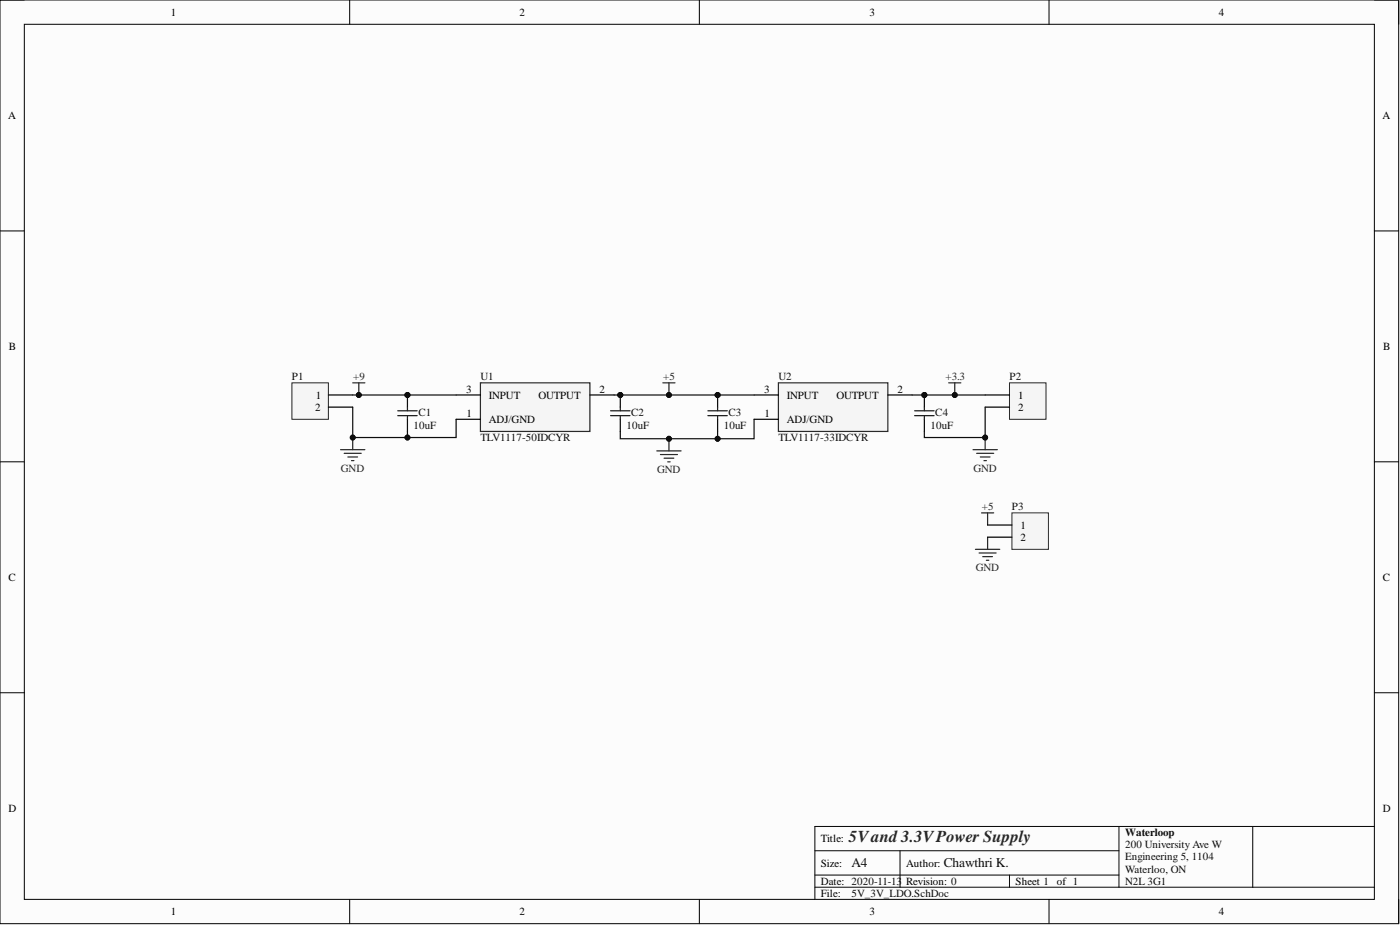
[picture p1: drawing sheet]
<svg xmlns="http://www.w3.org/2000/svg" width="292mm" height="193mm" viewBox="0 0 292 193" stroke-linecap="round" stroke-linejoin="round" font-family="sans-serif">
<defs><g id="words">
<text font-size="3.5" fill="#262626" x="177.1" y="175.7">5Vand 3.3VPower Supply</text>
<g font-size="2.8" fill="#0e0e0e">
<text x="177.6" y="180.9">A4</text>
<text x="196.9" y="180.9">Chawthri K.</text>
</g>
<g font-size="2.3">
<text x="35.6" y="3.3">1</text>
<text x="108.4" y="3.3">2</text>
<text x="181.4" y="3.3">3</text>
<text x="254.3" y="3.3">4</text>
<text x="1.7" y="24.8">A</text>
<text x="288.4" y="24.8">A</text>
<text x="1.9" y="73">B</text>
<text x="288.6" y="73">B</text>
<text x="65.9" y="83.2">1</text>
<text x="97.3" y="81.9">3</text>
<text x="102" y="83.2">INPUT</text>
<text x="112.3" y="83.2">OUTPUT</text>
<text x="125.1" y="81.9">2</text>
<text x="159.4" y="81.9">3</text>
<text x="164.2" y="83.2">INPUT</text>
<text x="174.5" y="83.2">OUTPUT</text>
<text x="187.3" y="81.9">2</text>
<text x="212.4" y="83.2">1</text>
<text x="65.7" y="85.7">2</text>
<text x="97.4" y="87">1</text>
<text x="102" y="88.2">ADJ/GND</text>
<text x="159.5" y="87">1</text>
<text x="164.2" y="88.2">ADJ/GND</text>
<text x="212.4" y="85.7">2</text>
<text x="212.9" y="110.3">1</text>
<text x="212.9" y="112.8">2</text>
<text x="1.8" y="121.2">C</text>
<text x="288.5" y="121.2">C</text>
<text x="1.8" y="169.4">D</text>
<text x="288.5" y="169.4">D</text>
<text x="171.3" y="175.7">Title:</text>
<text x="171.3" y="180.8">Size:</text>
<text x="171.3" y="184.6">Date: 2020-11-13</text>
<text x="189.1" y="180.8">Author:</text>
<text x="189.1" y="184.6">Revision: 0</text>
<text x="211.9" y="184.6">Sheet 1</text>
<text x="220.5" y="184.6">of 1</text>
<text x="35.6" y="190.9">1</text>
<text x="108.4" y="190.9">2</text>
<text x="171.3" y="187.1">File:</text>
<text x="181.4" y="190.9">3</text>
<text x="254.3" y="190.9">4</text>
</g>
<g font-size="2.3" fill="#0e0e0e">
<text x="60.9" y="79.4">P1</text>
<text x="100.2" y="79.4">U1</text>
<text x="162.4" y="79.4">U2</text>
<text x="210.6" y="79.4">P2</text>
<text x="86.3" y="89.5">10uF</text>
<text x="87.3" y="86.7">C1</text>
<text x="130.7" y="89.5">10uF</text>
<text x="131.7" y="86.7">C2</text>
<text x="151" y="89.5">10uF</text>
<text x="152" y="86.7">C3</text>
<text x="194.1" y="89.5">10uF</text>
<text x="195.1" y="86.7">C4</text>
<text x="100.2" y="92">TLV1117-50IDCYR</text>
<text x="162.4" y="92">TLV1117-33IDCYR</text>
<text x="211.1" y="106.5">P3</text>
<text x="234.7" y="174.4">Waterloop</text>
<text x="234.7" y="177">200 University Ave W</text>
<text x="234.7" y="179.5">Engineering 5, 1104</text>
<text x="234.7" y="182">Waterloo, ON</text>
<text x="234.7" y="184.6">N2L 3G1</text>
<text x="177.6" y="187.1">5V_3V_LDO.SchDoc</text>
</g>
<g font-size="2.3" fill="#262626">
<text x="73.7" y="79.4">+9</text>
<text x="138.4" y="79.4">+5</text>
<text x="197.3" y="79.4">+3.3</text>
<text x="71.1" y="98.4">GND</text>
<text x="137.1" y="98.6">GND</text>
<text x="203.1" y="98.4">GND</text>
<text x="204.9" y="106.5">+5</text>
<text x="203.6" y="119.2">GND</text>
</g>
</g></defs>
<path d="M0 0h291.8v192.7h-291.8z" fill-rule="evenodd" fill="#fcfcfc"/>
<path d="M0 0h291.8v192.7h-291.8z" fill="none" stroke="#000" stroke-width=".21"/>
<path d="M5.1 5.1h281.7v182.5h-281.7z" fill-rule="evenodd" fill="#fcfcfc"/>
<g fill="none" stroke="#000" stroke-width=".21">
<path d="M0 0h5.1M73 0v5.1M145.9 0v5.1M218.9 0v5.1M286.8 0h5v5.1M5.1 5.1h281.7v182.5h-281.7zM0 48.2h5.1M286.8 48.2h5M0 96.3h5.1M286.8 96.3h5M0 144.5h5.1M286.8 144.5h5"/>
<path d="M170 177.5h63.5M187.8 177.5v7.6M233.5 172.4v12.7M261.4 172.4v12.7M286.8 172.4h-116.8v15.2M73 187.6v5.1M145.9 187.6v5.1M170 185.1h116.8M170 182.6h63.5M210.6 182.6v2.5M218.9 187.6v5.1M291.8 187.6v5.1"/>
</g>
<path d="M71.1 93.8h5M71.8 94.6h3.6M72.6 95.3h2M73.3 96.1h.5M73.6 91.3v2.5M203.5 114.6h5.1M204.3 115.4h3.5M205 116.1h2.1M205.8 116.9h.5M206.1 112.1v2.5" fill="none" stroke="#262626" stroke-width=".25"/>
<circle cx="73.6" cy="91.3" r=".51" fill="#0e0e0e"/>
<circle cx="73.6" cy="91.3" r=".51" fill="none" stroke="#0e0e0e" stroke-width=".21"/>
<path d="M203 93.8h5.1M203.8 94.6h3.5M204.5 95.3h2.1M205.3 96.1h.5M205.5 91.3v2.5" fill="none" stroke="#262626" stroke-width=".25"/>
<circle cx="205.5" cy="91.3" r=".51" fill="#0e0e0e"/>
<circle cx="205.5" cy="91.3" r=".51" fill="none" stroke="#0e0e0e" stroke-width=".21"/>
<path d="M138.3 79.9h2.5M139.6 79.9v2.5" fill="none" stroke="#262626" stroke-width=".25"/>
<circle cx="139.6" cy="82.4" r=".51" fill="#0e0e0e"/>
<circle cx="139.6" cy="82.4" r=".51" fill="none" stroke="#0e0e0e" stroke-width=".21"/>
<path d="M100.2 79.9h22.9v10.1h-22.9z" fill-rule="evenodd" fill="#f5f5f5"/>
<path d="M100.2 79.9h22.9v10.1h-22.9z" fill="none" stroke="#262626" stroke-width=".25"/>
<path d="M95.2 87.5h5M95.2 82.4h5M123.1 82.4h5.1" fill="none" stroke="#000" stroke-width=".25"/>
<path d="M162.4 79.9h22.8v10.1h-22.8z" fill-rule="evenodd" fill="#f5f5f5"/>
<path d="M162.4 79.9h22.8v10.1h-22.8zM197.9 79.9h2.6M199.2 79.9v2.5M204.8 107h2.5M206.1 107v2.5" fill="none" stroke="#262626" stroke-width=".25"/>
<path d="M157.3 87.5h5.1M157.3 82.4h5.1M185.2 82.4h5.1" fill="none" stroke="#000" stroke-width=".25"/>
<circle cx="199.2" cy="82.4" r=".51" fill="#0e0e0e"/>
<circle cx="199.2" cy="82.4" r=".51" fill="none" stroke="#0e0e0e" stroke-width=".21"/>
<path d="M73.6 79.9h2.5M74.9 79.9v2.5" fill="none" stroke="#262626" stroke-width=".25"/>
<circle cx="74.9" cy="82.4" r=".51" fill="#0e0e0e"/>
<circle cx="74.9" cy="82.4" r=".51" fill="none" stroke="#0e0e0e" stroke-width=".21"/>
<circle cx="192.9" cy="82.4" r=".51" fill="#0e0e0e"/>
<circle cx="192.9" cy="82.4" r=".51" fill="none" stroke="#0e0e0e" stroke-width=".21"/>
<path d="M192.9 82.4v2.5M192.9 87.5v2.5" fill="none" stroke="#000" stroke-width=".25"/>
<circle cx="192.9" cy="82.4" r=".51" fill="#0e0e0e"/>
<circle cx="192.9" cy="82.4" r=".51" fill="none" stroke="#0e0e0e" stroke-width=".21"/>
<path d="M190.8 85.7h4.1M190.8 86.7h4.1M192.9 84.9v.8M192.9 86.7v.8" fill="none" stroke="#1c1c1c" stroke-width=".25"/>
<circle cx="149.7" cy="82.4" r=".51" fill="#0e0e0e"/>
<circle cx="149.7" cy="82.4" r=".51" fill="none" stroke="#0e0e0e" stroke-width=".21"/>
<path d="M149.7 82.4v2.5M149.7 87.5v2.5" fill="none" stroke="#000" stroke-width=".25"/>
<circle cx="149.7" cy="82.4" r=".51" fill="#0e0e0e"/>
<circle cx="149.7" cy="82.4" r=".51" fill="none" stroke="#0e0e0e" stroke-width=".21"/>
<path d="M147.7 85.7h4.1M147.7 86.7h4.1M149.7 84.9v.8M149.7 86.7v.8" fill="none" stroke="#1c1c1c" stroke-width=".25"/>
<circle cx="129.4" cy="82.4" r=".51" fill="#0e0e0e"/>
<circle cx="129.4" cy="82.4" r=".51" fill="none" stroke="#0e0e0e" stroke-width=".21"/>
<path d="M129.4 82.4v2.5M129.4 87.5v2.5" fill="none" stroke="#000" stroke-width=".25"/>
<circle cx="129.4" cy="82.4" r=".51" fill="#0e0e0e"/>
<circle cx="129.4" cy="82.4" r=".51" fill="none" stroke="#0e0e0e" stroke-width=".21"/>
<path d="M127.4 85.7h4M127.4 86.7h4M129.4 84.9v.8M129.4 86.7v.8" fill="none" stroke="#1c1c1c" stroke-width=".25"/>
<circle cx="85" cy="82.4" r=".51" fill="#0e0e0e"/>
<circle cx="85" cy="82.4" r=".51" fill="none" stroke="#0e0e0e" stroke-width=".21"/>
<path d="M85 82.4v2.5M85 87.5v2.5" fill="none" stroke="#000" stroke-width=".25"/>
<circle cx="85" cy="82.4" r=".51" fill="#0e0e0e"/>
<circle cx="85" cy="82.4" r=".51" fill="none" stroke="#0e0e0e" stroke-width=".21"/>
<path d="M83 85.7h4M83 86.7h4M85 84.9v.8M85 86.7v.8" fill="none" stroke="#1c1c1c" stroke-width=".25"/>
<path d="M137 94.1h5.1M137.8 94.8h3.5M138.6 95.6h2M139.3 96.3h.5M139.6 91.5v2.6" fill="none" stroke="#262626" stroke-width=".25"/>
<circle cx="139.6" cy="91.5" r=".51" fill="#0e0e0e"/>
<circle cx="139.6" cy="91.5" r=".51" fill="none" stroke="#0e0e0e" stroke-width=".21"/>
<path d="M60.9 79.9h7.6v7.6h-7.6z" fill-rule="evenodd" fill="#f5f5f5"/>
<path d="M60.9 79.9h7.6v7.6h-7.6z" fill="none" stroke="#262626" stroke-width=".21"/>
<path d="M68.5 82.4h5.1M68.5 84.9h5.1" fill="none" stroke="#000" stroke-width=".25"/>
<path d="M210.6 79.9h7.6v7.6h-7.6z" fill-rule="evenodd" fill="#f5f5f5"/>
<path d="M210.6 79.9h7.6v7.6h-7.6z" fill="none" stroke="#262626" stroke-width=".21"/>
<path d="M205.5 82.4h5.1M205.5 84.9h5.1" fill="none" stroke="#000" stroke-width=".25"/>
<path d="M211.1 107h7.6v7.6h-7.6z" fill-rule="evenodd" fill="#f5f5f5"/>
<path d="M211.1 107h7.6v7.6h-7.6z" fill="none" stroke="#262626" stroke-width=".21"/>
<path d="M206.1 109.5h5M206.1 112.1h5" fill="none" stroke="#000" stroke-width=".25"/>
<path d="M149.7 90v1.5" fill="none" stroke="#0e0e0e" stroke-width=".25"/>
<circle cx="149.7" cy="91.5" r=".51" fill="#0e0e0e"/>
<circle cx="149.7" cy="91.5" r=".51" fill="none" stroke="#0e0e0e" stroke-width=".21"/>
<path d="M73.6 84.9v6.4h21.6v-3.8" fill="none" stroke="#0e0e0e" stroke-width=".25"/>
<circle cx="73.6" cy="91.3" r=".51" fill="#0e0e0e"/>
<circle cx="73.6" cy="91.3" r=".51" fill="none" stroke="#0e0e0e" stroke-width=".21"/>
<circle cx="85" cy="91.3" r=".51" fill="#0e0e0e"/>
<circle cx="85" cy="91.3" r=".51" fill="none" stroke="#0e0e0e" stroke-width=".21"/>
<path d="M73.6 82.4h21.6" fill="none" stroke="#0e0e0e" stroke-width=".25"/>
<circle cx="74.9" cy="82.4" r=".51" fill="#0e0e0e"/>
<circle cx="74.9" cy="82.4" r=".51" fill="none" stroke="#0e0e0e" stroke-width=".21"/>
<circle cx="85" cy="82.4" r=".51" fill="#0e0e0e"/>
<circle cx="85" cy="82.4" r=".51" fill="none" stroke="#0e0e0e" stroke-width=".21"/>
<path d="M128.2 82.4h29.1" fill="none" stroke="#0e0e0e" stroke-width=".25"/>
<circle cx="129.4" cy="82.4" r=".51" fill="#0e0e0e"/>
<circle cx="129.4" cy="82.4" r=".51" fill="none" stroke="#0e0e0e" stroke-width=".21"/>
<circle cx="139.6" cy="82.4" r=".51" fill="#0e0e0e"/>
<circle cx="139.6" cy="82.4" r=".51" fill="none" stroke="#0e0e0e" stroke-width=".21"/>
<circle cx="149.7" cy="82.4" r=".51" fill="#0e0e0e"/>
<circle cx="149.7" cy="82.4" r=".51" fill="none" stroke="#0e0e0e" stroke-width=".21"/>
<path d="M157.3 87.5v4h-27.9v-1.5" fill="none" stroke="#0e0e0e" stroke-width=".25"/>
<circle cx="139.6" cy="91.5" r=".51" fill="#0e0e0e"/>
<circle cx="139.6" cy="91.5" r=".51" fill="none" stroke="#0e0e0e" stroke-width=".21"/>
<circle cx="149.7" cy="91.5" r=".51" fill="#0e0e0e"/>
<circle cx="149.7" cy="91.5" r=".51" fill="none" stroke="#0e0e0e" stroke-width=".21"/>
<path d="M190.3 82.4h15.2" fill="none" stroke="#0e0e0e" stroke-width=".25"/>
<circle cx="192.9" cy="82.4" r=".51" fill="#0e0e0e"/>
<circle cx="192.9" cy="82.4" r=".51" fill="none" stroke="#0e0e0e" stroke-width=".21"/>
<circle cx="199.2" cy="82.4" r=".51" fill="#0e0e0e"/>
<circle cx="199.2" cy="82.4" r=".51" fill="none" stroke="#0e0e0e" stroke-width=".21"/>
<path d="M205.5 84.9v6.4h-12.6v-1.3" fill="none" stroke="#0e0e0e" stroke-width=".25"/>
<circle cx="205.5" cy="91.3" r=".51" fill="#0e0e0e"/>
<circle cx="205.5" cy="91.3" r=".51" fill="none" stroke="#0e0e0e" stroke-width=".21"/>
<path d="M85 90v1.3" fill="none" stroke="#0e0e0e" stroke-width=".25"/>
<circle cx="85" cy="91.3" r=".51" fill="#0e0e0e"/>
<circle cx="85" cy="91.3" r=".51" fill="none" stroke="#0e0e0e" stroke-width=".21"/>
<use href="#words"/>
</svg>
